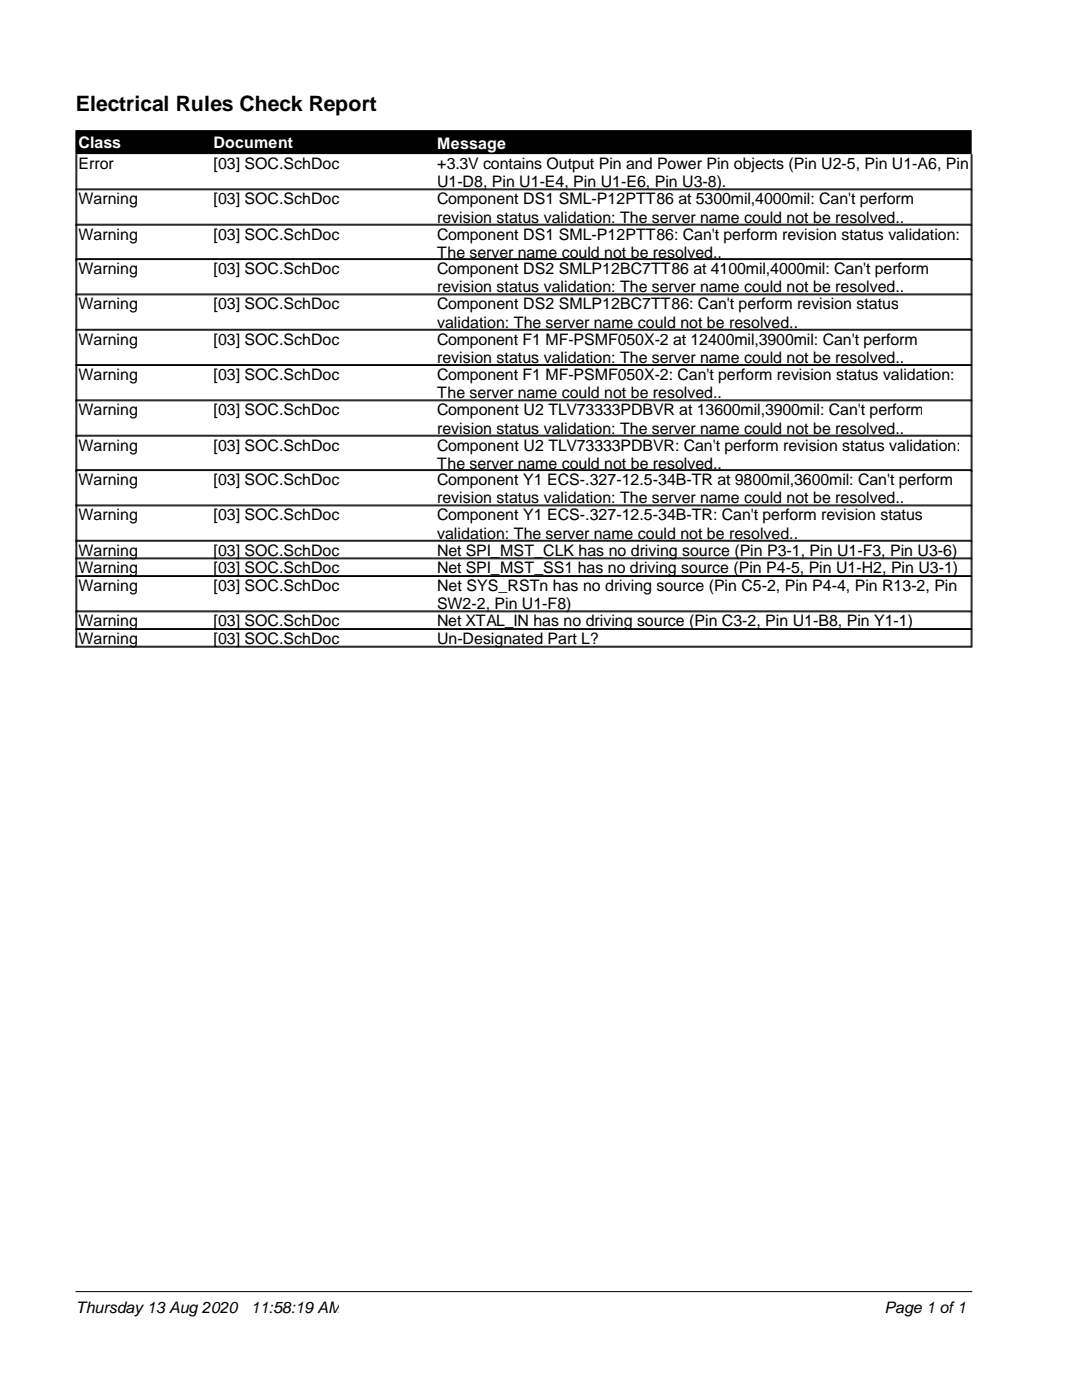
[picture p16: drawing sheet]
<svg xmlns="http://www.w3.org/2000/svg" width="216mm" height="279mm" viewBox="0 0 216 279" stroke-linecap="round" stroke-linejoin="round" font-family="sans-serif">
<defs><g id="words">
<text font-size="4.2" x="15.1" y="22.2">Electrical Rules Check Report</text>
<g font-size="3.2" fill="#fff">
<text x="15.7" y="29.5">Class</text>
<text x="42.6" y="29.5">Document</text>
<text x="87.2" y="29.7">Message</text>
</g>
<g font-size="3.2">
<text x="15.7" y="33.7">Error</text>
<text x="42.6" y="33.7">[03] SOC.SchDoc</text>
<text x="87.2" y="33.7">+3.3V contains Output Pin and Power Pin objects (Pin U2-5, Pin U1-A6, Pin</text>
<text x="15.7" y="40.8">Warning</text>
<text x="42.6" y="40.8">[03] SOC.SchDoc</text>
<text x="87.2" y="37.4">U1-D8, Pin U1-E4, Pin U1-E6, Pin U3-8).</text>
<text x="87.2" y="40.8">Component DS1 SML-P12PTT86 at 5300mil,4000mil: Can't perform</text>
<text x="15.7" y="47.8">Warning</text>
<text x="42.6" y="47.8">[03] SOC.SchDoc</text>
<text x="87.2" y="44.5">revision status validation: The server name could not be resolved..</text>
<text x="87.2" y="47.8">Component DS1 SML-P12PTT86: Can't perform revision status validation:</text>
<text x="87.2" y="51.5">The server name could not be resolved..</text>
<text x="15.7" y="54.7">Warning</text>
<text x="42.6" y="54.7">[03] SOC.SchDoc</text>
<text x="87.2" y="54.7">Component DS2 SMLP12BC7TT86 at 4100mil,4000mil: Can't perform</text>
<text x="87.2" y="58.4">revision status validation: The server name could not be resolved..</text>
<text x="15.7" y="61.7">Warning</text>
<text x="42.6" y="61.7">[03] SOC.SchDoc</text>
<text x="87.2" y="61.7">Component DS2 SMLP12BC7TT86: Can't perform revision status</text>
<text x="87.2" y="65.4">validation: The server name could not be resolved..</text>
<text x="15.7" y="68.8">Warning</text>
<text x="42.6" y="68.8">[03] SOC.SchDoc</text>
<text x="87.2" y="68.8">Component F1 MF-PSMF050X-2 at 12400mil,3900mil: Can't perform</text>
<text x="15.7" y="75.8">Warning</text>
<text x="42.6" y="75.8">[03] SOC.SchDoc</text>
<text x="87.2" y="72.5">revision status validation: The server name could not be resolved..</text>
<text x="87.2" y="75.8">Component F1 MF-PSMF050X-2: Can't perform revision status validation:</text>
<text x="15.7" y="82.9">Warning</text>
<text x="42.6" y="82.9">[03] SOC.SchDoc</text>
<text x="87.2" y="79.5">The server name could not be resolved..</text>
<text x="87.2" y="82.9">Component U2 TLV73333PDBVR at 13600mil,3900mil: Can't perform</text>
<text x="15.7" y="89.9">Warning</text>
<text x="42.6" y="89.9">[03] SOC.SchDoc</text>
<text x="87.2" y="86.6">revision status validation: The server name could not be resolved..</text>
<text x="87.2" y="89.9">Component U2 TLV73333PDBVR: Can't perform revision status validation:</text>
<text x="87.2" y="93.6">The server name could not be resolved..</text>
<text x="15.7" y="96.8">Warning</text>
<text x="42.6" y="96.8">[03] SOC.SchDoc</text>
<text x="87.2" y="96.8">Component Y1 ECS-.327-12.5-34B-TR at 9800mil,3600mil: Can't perform</text>
<text x="87.2" y="100.5">revision status validation: The server name could not be resolved..</text>
<text x="15.7" y="103.8">Warning</text>
<text x="42.6" y="103.8">[03] SOC.SchDoc</text>
<text x="87.2" y="103.8">Component Y1 ECS-.327-12.5-34B-TR: Can't perform revision status</text>
<text x="87.2" y="107.5">validation: The server name could not be resolved..</text>
<text x="15.7" y="110.9">Warning</text>
<text x="42.6" y="110.9">[03] SOC.SchDoc</text>
<text x="87.2" y="110.9">Net SPI_MST_CLK has no driving source (Pin P3-1, Pin U1-F3, Pin U3-6)</text>
<text x="15.7" y="114.4">Warning</text>
<text x="15.7" y="117.9">Warning</text>
<text x="42.6" y="114.4">[03] SOC.SchDoc</text>
<text x="42.6" y="117.9">[03] SOC.SchDoc</text>
<text x="87.2" y="114.4">Net SPI_MST_SS1 has no driving source (Pin P4-5, Pin U1-H2, Pin U3-1)</text>
<text x="87.2" y="117.9">Net SYS_RSTn has no driving source (Pin C5-2, Pin P4-4, Pin R13-2, Pin</text>
<text x="15.7" y="125">Warning</text>
<text x="42.6" y="125">[03] SOC.SchDoc</text>
<text x="87.2" y="121.6">SW2-2, Pin U1-F8)</text>
<text x="87.2" y="125">Net XTAL_IN has no driving source (Pin C3-2, Pin U1-B8, Pin Y1-1)</text>
<text x="15.7" y="128.5">Warning</text>
<text x="42.6" y="128.5">[03] SOC.SchDoc</text>
<text x="87.2" y="128.5">Un-Designated Part L?</text>
<text x="15.1" y="262">Thursday 13 Aug 2020</text>
<text x="50.1" y="262">11:58:19 AM</text>
<text x="176.5" y="262">Page 1 of 1</text>
</g>
</g></defs>
<path d="M15.1 26.1h178.7v4.6h-178.7z" fill="#000" stroke="#000" stroke-width=".2"/>
<g fill="none" stroke="#000" stroke-width=".2">
<path d="M15.1 37.9h178.7M15.1 37.7h178.7M15.1 30.8v98.3h178.7v-98.3M15.3 30.8v98.3M194 30.8v98.3M15.1 44.9h178.7M15.1 44.8h178.7M15.1 51.8h178.7M15.1 51.6h178.7M15.1 58.8h178.7M15.1 58.7h178.7M15.1 65.9h178.7"/>
<path d="M15.1 65.7h178.7M15.1 72.9h178.7M15.1 72.8h178.7M15.1 80h178.7M15.1 79.8h178.7M15.1 87h178.7M15.1 86.9h178.7M15.1 93.9h178.7M15.1 93.7h178.7M15.1 101h178.7M15.1 100.8h178.7M15.1 108h178.7"/>
<path d="M15.1 107.8h178.7M15.1 111.5h178.7M15.1 111.4h178.7M15.1 115.1h178.7M15.1 114.9h178.7M15.1 122.1h178.7M15.1 121.9h178.7M15.1 125.6h178.7M15.1 125.4h178.7M15.1 129h178.7M15.1 257.8h178.9"/>
</g>
<use href="#words"/>
</svg>
